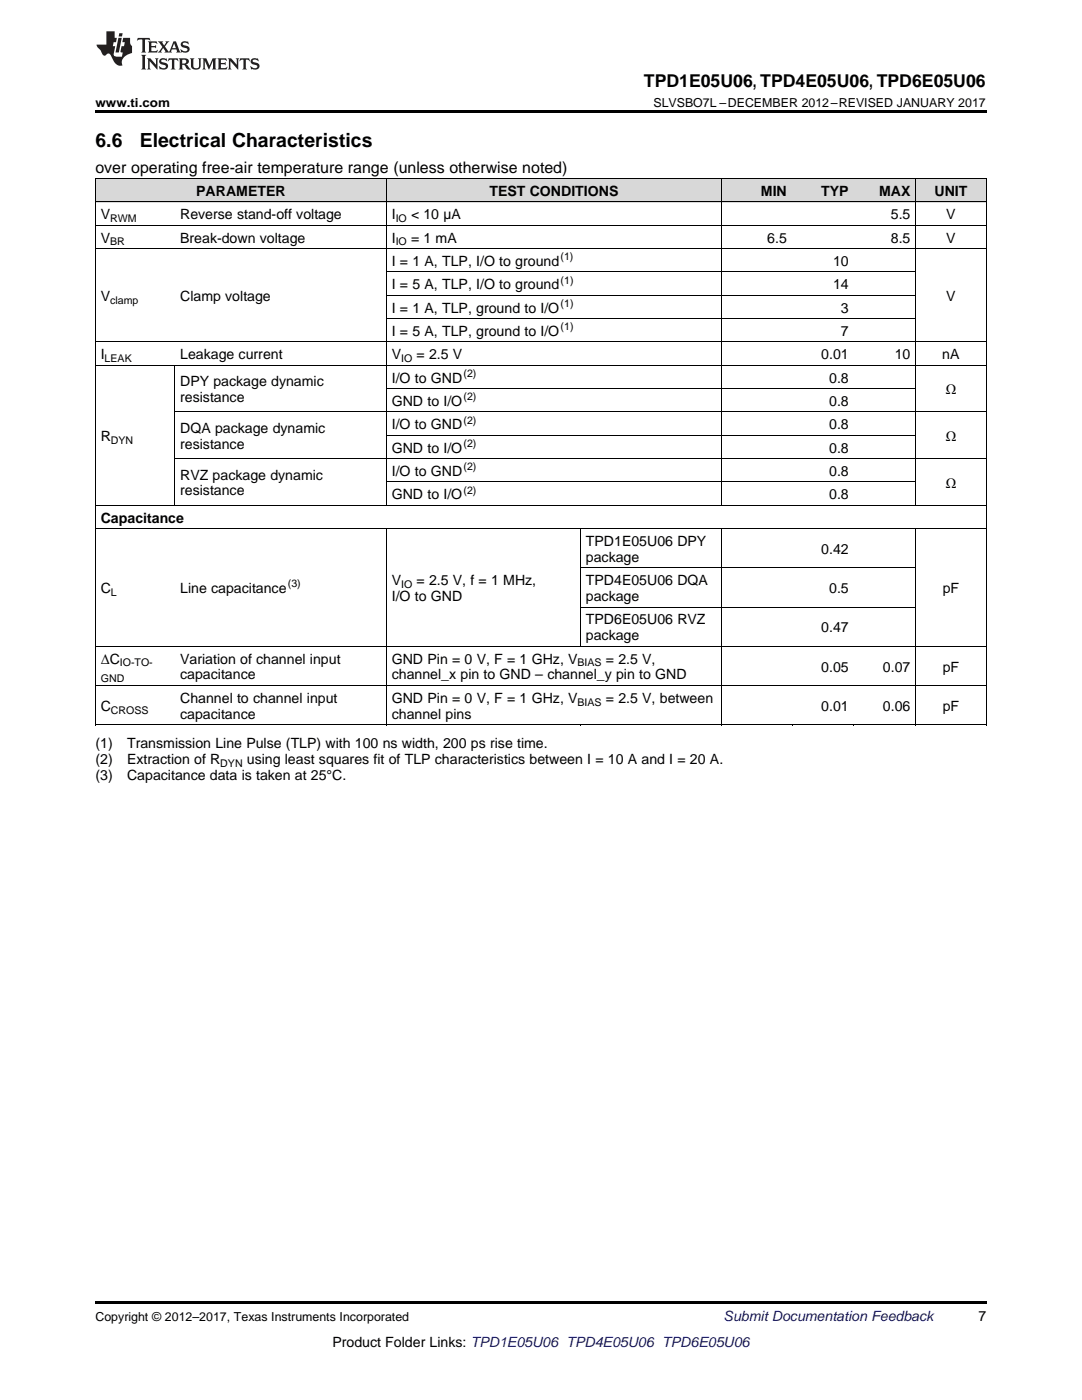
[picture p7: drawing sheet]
<svg xmlns="http://www.w3.org/2000/svg" width="216mm" height="279mm" viewBox="0 0 216 279" stroke-linecap="round" stroke-linejoin="round" font-family="sans-serif">
<defs><g id="words">
<g font-size="3.9">
<text x="19" y="29.3">6.6</text>
<text x="27.9" y="29.3">Electrical Characteristics</text>
</g>
<text font-size="3.5" x="128.5" y="17.3">TPD1E05U06, TPD4E05U06, TPD6E05U06</text>
<text font-size="3.2" x="19" y="34.4">over operating free-air temperature range (unless otherwise noted)</text>
<g font-size="2.8">
<text x="39.2" y="39.1">PARAMETER</text>
<text x="97.6" y="39.1">TEST CONDITIONS</text>
<text x="151.8" y="39.1">MIN</text>
<text x="163.9" y="39.1">TYP</text>
<text x="175.4" y="39.1">MAX</text>
<text x="186.5" y="39.1">UNIT</text>
<text x="20.1" y="43.7">V</text>
<text x="35.9" y="43.7">Reverse stand-off voltage</text>
<text x="78.2" y="43.7">I</text>
<text x="82" y="43.7">&lt; 10 µA</text>
<text x="177.8" y="43.7">5.5</text>
<text x="188.8" y="43.7">V</text>
<text x="20.1" y="48.4">V</text>
<text x="35.9" y="48.4">Break-down voltage</text>
<text x="78.2" y="48.4">I</text>
<text x="78.2" y="53.1">I = 1 A, TLP, I/O to ground</text>
<text x="82" y="48.4">= 1 mA</text>
<text x="153.1" y="48.4">6.5</text>
<text x="166.2" y="53.1">10</text>
<text x="177.8" y="48.4">8.5</text>
<text x="188.8" y="48.4">V</text>
<text x="78.2" y="57.7">I = 5 A, TLP, I/O to ground</text>
<text x="166.2" y="57.7">14</text>
<text x="20.1" y="60">V</text>
<text x="35.9" y="60">Clamp voltage</text>
<text x="78.2" y="62.4">I = 1 A, TLP, ground to I/O</text>
<text x="167.8" y="62.4">3</text>
<text x="188.8" y="60">V</text>
<text x="20.1" y="71.7">I</text>
<text x="35.9" y="71.7">Leakage current</text>
<text x="78.2" y="67">I = 5 A, TLP, ground to I/O</text>
<text x="78.2" y="71.7">V</text>
<text x="83.1" y="71.7">= 2.5 V</text>
<text x="163.9" y="71.7">0.01</text>
<text x="167.8" y="67">7</text>
<text x="178.5" y="71.7">10</text>
<text x="188" y="71.7">nA</text>
<text x="35.9" y="77.1">DPY package dynamic</text>
<text x="78.2" y="76.3">I/O to GND</text>
<text x="165.5" y="76.3">0.8</text>
<text x="35.9" y="80.3">resistance</text>
<text x="78.2" y="81">GND to I/O</text>
<text x="165.5" y="81">0.8</text>
<text x="188.7" y="78.7">Ω</text>
<text x="20.1" y="88">R</text>
<text x="35.9" y="86.4">DQA package dynamic</text>
<text x="35.9" y="89.6">resistance</text>
<text x="78.2" y="85.7">I/O to GND</text>
<text x="165.5" y="85.7">0.8</text>
<text x="188.7" y="88">Ω</text>
<text x="35.9" y="95.7">RVZ package dynamic</text>
<text x="78.2" y="90.3">GND to I/O</text>
<text x="78.2" y="95">I/O to GND</text>
<text x="165.5" y="90.3">0.8</text>
<text x="165.5" y="95">0.8</text>
<text x="35.9" y="98.9">resistance</text>
<text x="78.2" y="99.6">GND to I/O</text>
<text x="165.5" y="99.6">0.8</text>
<text x="188.7" y="97.3">Ω</text>
<text x="20.1" y="104.3">Capacitance</text>
<text x="116.9" y="108.9">TPD1E05U06 DPY</text>
<text x="116.9" y="112.1">package</text>
<text x="163.9" y="110.5">0.42</text>
<text x="20.1" y="118.4">C</text>
<text x="35.9" y="118.4">Line capacitance</text>
<text x="78.2" y="116.8">V</text>
<text x="78.2" y="119.9">I/O to GND</text>
<text x="83.1" y="116.8">= 2.5 V, f = 1 MHz,</text>
<text x="116.9" y="116.8">TPD4E05U06 DQA</text>
<text x="116.9" y="119.9">package</text>
<text x="165.5" y="118.4">0.5</text>
<text x="188.1" y="118.4">pF</text>
<text x="116.9" y="124.6">TPD6E05U06 RVZ</text>
<text x="116.9" y="127.8">package</text>
<text x="163.9" y="126.2">0.47</text>
<text x="20.1" y="132.4">ΔC</text>
<text x="35.9" y="132.4">Variation of channel input</text>
<text x="35.9" y="135.6">capacitance</text>
<text x="78.2" y="132.4">GND Pin = 0 V, F = 1 GHz, V</text>
<text x="78.2" y="135.6">channel_x pin to GND – channel_y pin to GND</text>
<text x="120.9" y="132.4">= 2.5 V,</text>
<text x="163.9" y="134">0.05</text>
<text x="176.2" y="134">0.07</text>
<text x="188.1" y="134">pF</text>
<text x="20.1" y="141.9">C</text>
<text x="35.9" y="140.3">Channel to channel input</text>
<text x="35.9" y="143.4">capacitance</text>
<text x="78.2" y="140.3">GND Pin = 0 V, F = 1 GHz, V</text>
<text x="78.2" y="143.4">channel pins</text>
<text x="120.9" y="140.3">= 2.5 V, between</text>
<text x="163.9" y="141.9">0.01</text>
<text x="176.2" y="141.9">0.06</text>
<text x="188.1" y="141.9">pF</text>
<text x="19" y="149.3">(1)</text>
<text x="25.4" y="149.3">Transmission Line Pulse (TLP) with 100 ns width, 200 ps rise time.</text>
<text x="19" y="152.5">(2)</text>
<text x="19" y="155.6">(3)</text>
<text x="25.4" y="152.5">Extraction of R</text>
<text x="25.4" y="155.6">Capacitance data is taken at 25°C.</text>
<text x="49.2" y="152.5">using least squares fit of TLP characteristics between I = 10 A and I = 20 A.</text>
<text x="195.3" y="263.6">7</text>
<text x="66.3" y="268.9">Product Folder Links: TPD1E05U06 TPD4E05U06 TPD6E05U06</text>
</g>
<text font-size="2.8" fill="#0000c8" x="144.4" y="263.6">Submit Documentation Feedback</text>
<g font-size="2.5">
<text x="19" y="21.4">www.ti.com</text>
<text x="130.4" y="21.4">SLVSBO7L –DECEMBER 2012–REVISED JANUARY 2017</text>
<text x="19" y="263.6">Copyright © 2012–2017, Texas Instruments Incorporated</text>
</g>
<g font-size="2.1">
<text x="22" y="44.3">RWM</text>
<text x="79" y="44.3">IO</text>
<text x="22" y="49">BR</text>
<text x="79" y="49">IO</text>
<text x="111.8" y="51.9">(1)</text>
<text x="111.9" y="56.6">(1)</text>
<text x="22" y="60.6">clamp</text>
<text x="111.9" y="61.2">(1)</text>
<text x="111.9" y="65.9">(1)</text>
<text x="20.9" y="72.2">LEAK</text>
<text x="80" y="72.2">IO</text>
<text x="92.5" y="75.2">(2)</text>
<text x="92.5" y="79.9">(2)</text>
<text x="22.1" y="88.5">DYN</text>
<text x="92.5" y="84.5">(2)</text>
<text x="92.5" y="89.2">(2)</text>
<text x="92.5" y="93.8">(2)</text>
<text x="92.5" y="98.5">(2)</text>
<text x="22.1" y="118.9">L</text>
<text x="57.4" y="117.2">(3)</text>
<text x="80" y="117.3">IO</text>
<text x="20.1" y="136.2">GND</text>
<text x="23.9" y="133">IO-TO-</text>
<text x="115.2" y="133">BIAS</text>
<text x="22.1" y="142.4">CROSS</text>
<text x="115.2" y="140.8">BIAS</text>
<text x="44" y="153">DYN</text>
</g>
</g></defs>
<g fill="#d8d8d8">
<path d="M19 35.7h15.9v4.7h-15.9z"/>
<path d="M34.9 35.7h42.2v4.7h-42.2z"/>
<path d="M77.1 35.7h38.8v4.7h-38.8z"/>
<path d="M115.9 35.7h28.1v4.7h-28.1z"/>
<path d="M144 35.7h14.1v4.7h-14.1z"/>
<path d="M158.1 35.7h12.3v4.7h-12.3z"/>
<path d="M170.4 35.7h12.3v4.7h-12.3z"/>
<path d="M182.7 35.7h14.1v4.7h-14.1z"/>
</g>
<path d="M19 22h177.8v.5h-177.8zM19 144.7h.2zM77 144.7h.1zM115.7 144.7h.2zM143.9 144.7h.1zM158 144.7h.1zM170.3 144.7h.1zM182.6 144.7h.1zM196.7 144.7h.1zM19 259.7h177.8v.5h-177.8z" fill="#000"/>
<g fill="none" stroke="#000" stroke-width=".2">
<path d="M19 35.6h177.8M19.1 35.7v109M77.1 35.7v65.2M144 35.7v65.2M182.7 35.7v65.2M196.8 35.7v109M19 49.6h177.8M19 45h177.8M19 40.3h177.8M77.1 58.9h105.6M77.1 54.3h105.6M19 72.9h177.8"/>
<path d="M19 68.2h177.8M34.8 72.9v28M77.1 77.6h105.6M77.1 63.6h105.6M34.9 91.5h161.9M34.9 82.2h161.9M77.1 96.2h105.6M77.1 86.9h105.6M19 105.5h177.8M19 100.8h177.8M77.1 105.5v39.2M115.8 105.5v23.5"/>
<path d="M115.9 113.3h66.8M144 105.5v39.2M182.7 105.5v39.2M19 136.8h177.8M19 129h177.8M115.9 121.2h66.8M19 144.7h177.8"/>
</g>
<g fill="#231f20">
<path d="M27.5 7.6l-.1 .5 .4-.2h.6v.1v2.1l-.2 .4h1l-.3-.4v-2.1l.1-.1h.5l.5 .2-.2-.5zM29.5 8.3l.2 .3v1.5l-.2 .4h1.8l.2-.6a1.04 1.04 0 0 1-1.3 .2v-.7h.6l.3 .2v-.6l-.3 .2h-.6v-.6l.8-.1 .4 .3-.2-.5zM31.5 8.3l.9 1.1-.9 1.1h.8l-.2-.2 .5-.7 .4 .7-.2 .2h1.5l-.1-.2 .1-.4h.9l.1 .4-.2 .2h1l-.3-.3-.7-1.9h-.5l-.9 2-.8-1 .9-1h-.8l.1 .3-.3 .5-.4-.6 .2-.2zM34.7 8.6l.4 1h-.7zM36.3 8.4a.63 .63 0 0 0-.2 .7 .63 .63 0 0 0 .6 .4l.6 .2 .1 .2a.75 .75 0 0 1-.7 .4 .75 .75 0 0 1-.6-.5l.1 .7 .1-.1a1.11 1.11 0 0 0 1.5-.6 1.13 1.13 0 0 0-1.2-.8l-.1-.4a1.04 1.04 0 0 1 1.2 .2l-.2-.5-.1 .1-.5-.2zM28.2 10.9l.2 .4v2.2l-.2 .4h1l-.3-.4v-2.2l.3-.4zM29.3 11.6l.3 .4v1.5l-.3 .4h.8l-.2-.4v-1.3l1.5 1.7v-1.9l.2-.4h-.7l.2 .4v.9l-1.1-1.3zM32 11.8a.62 .62 0 0 0-.2 .7 .62 .62 0 0 0 .6 .4l.6 .1 .1 .3a.76 .76 0 0 1-.7 .3 .76 .76 0 0 1-.6-.4l.1 .7 .1-.1a1.11 1.11 0 0 0 1.5-.6 1.13 1.13 0 0 0-1.2-.8l-.1-.4a1.04 1.04 0 0 1 1.2 .2l-.2-.6-.1 .1-.5-.1zM33.7 11.6l-.2 .6a.61 .61 0 0 1 .8-.3v1.6l-.2 .4h.9l-.2-.4v-1.6a.63 .63 0 0 1 .8 .3l-.2-.6zM35.6 11.6l.3 .4v1.5l-.3 .4h1l-.2-.2v-.8l.5 .2a.76 .76 0 0 0 1.2 .7l-1-1a.58 .58 0 0 0 .6-.5 .58 .58 0 0 0-.5-.6zM36.4 11.9h.1a.45 .45 0 0 1 .5 .1 .45 .45 0 0 1 .1 .5l-.7 .2zM37.9 11.6l.2 .2a2.17 2.17 0 0 0 .3 1.9 .99 .99 0 0 0 1.6-.6v-1.1l.2-.4h-.7l.2 .2a1.92 1.92 0 0 1-.2 1.8 .6 .6 0 0 1-.9-.5v-1.1l.2-.4zM40.4 11.6l.2 .4v1.5l-.2 .4h.7l-.2-.4v-1.4l.8 1.8 .8-1.8v1.4l-.2 .4h.9l-.2-.4v-1.5l.2-.4h-.8l-.6 1.5-.6-1.5zM43.4 11.6l.2 .4v1.5l-.2 .4h1.8l.2-.6a1.04 1.04 0 0 1-1.3 .1v-.6h.5l.4 .2v-.6l-.4 .2h-.5v-.7h.8l.3 .3-.1-.6zM45.5 11.6l.2 .4v1.5l-.2 .4h.7l-.2-.4v-1.3l1.5 1.7v-1.9l.2-.4h-.7l.2 .4v.9l-1.1-1.3zM47.9 11.6l-.1 .6a.61 .61 0 0 1 .8-.3v1.6l-.3 .4h1l-.3-.4 .1-1.6a.63 .63 0 0 1 .7 .3l-.1-.6zM50.2 11.8a.62 .62 0 0 0-.2 .7 .62 .62 0 0 0 .6 .4l.6 .1 .2 .3a.76 .76 0 0 1-.8 .3 .76 .76 0 0 1-.6-.4l.1 .7 .2-.1a1.11 1.11 0 0 0 1.5-.6 1.13 1.13 0 0 0-1.3-.8l-.1-.4a1.04 1.04 0 0 1 1.2 .2l-.1-.6-.2 .1-.5-.1z"/>
<path d="M21.2 6.3v2.6h-1.9l.1 .4 .7 .9a.91 .91 0 0 0 1 .8 .56 .56 0 0 1 .5-.3 .56 .56 0 0 1 .5 .3l.4 .8a1.53 1.53 0 0 0 1.9 1.2 1.54 1.54 0 0 1 1-2.1l.9-.3v-1.4a1.52 1.52 0 0 1-.3-1.6h-1.4l-.2 .8h.5l-.2 .8h-.4l-.2 1v.2l.4 .1-.2 .8a1.93 1.93 0 0 1-1.6-.3l.3-1.8h-.5l.2-.8h.4l.2-.8h-.4v-1.3zM23.6 7.6l-.6 2.9h.7l.6-2.9zM23.8 6.6l-.1 .7h.6l.2-.7z"/>
</g>
<use href="#words"/>
</svg>
